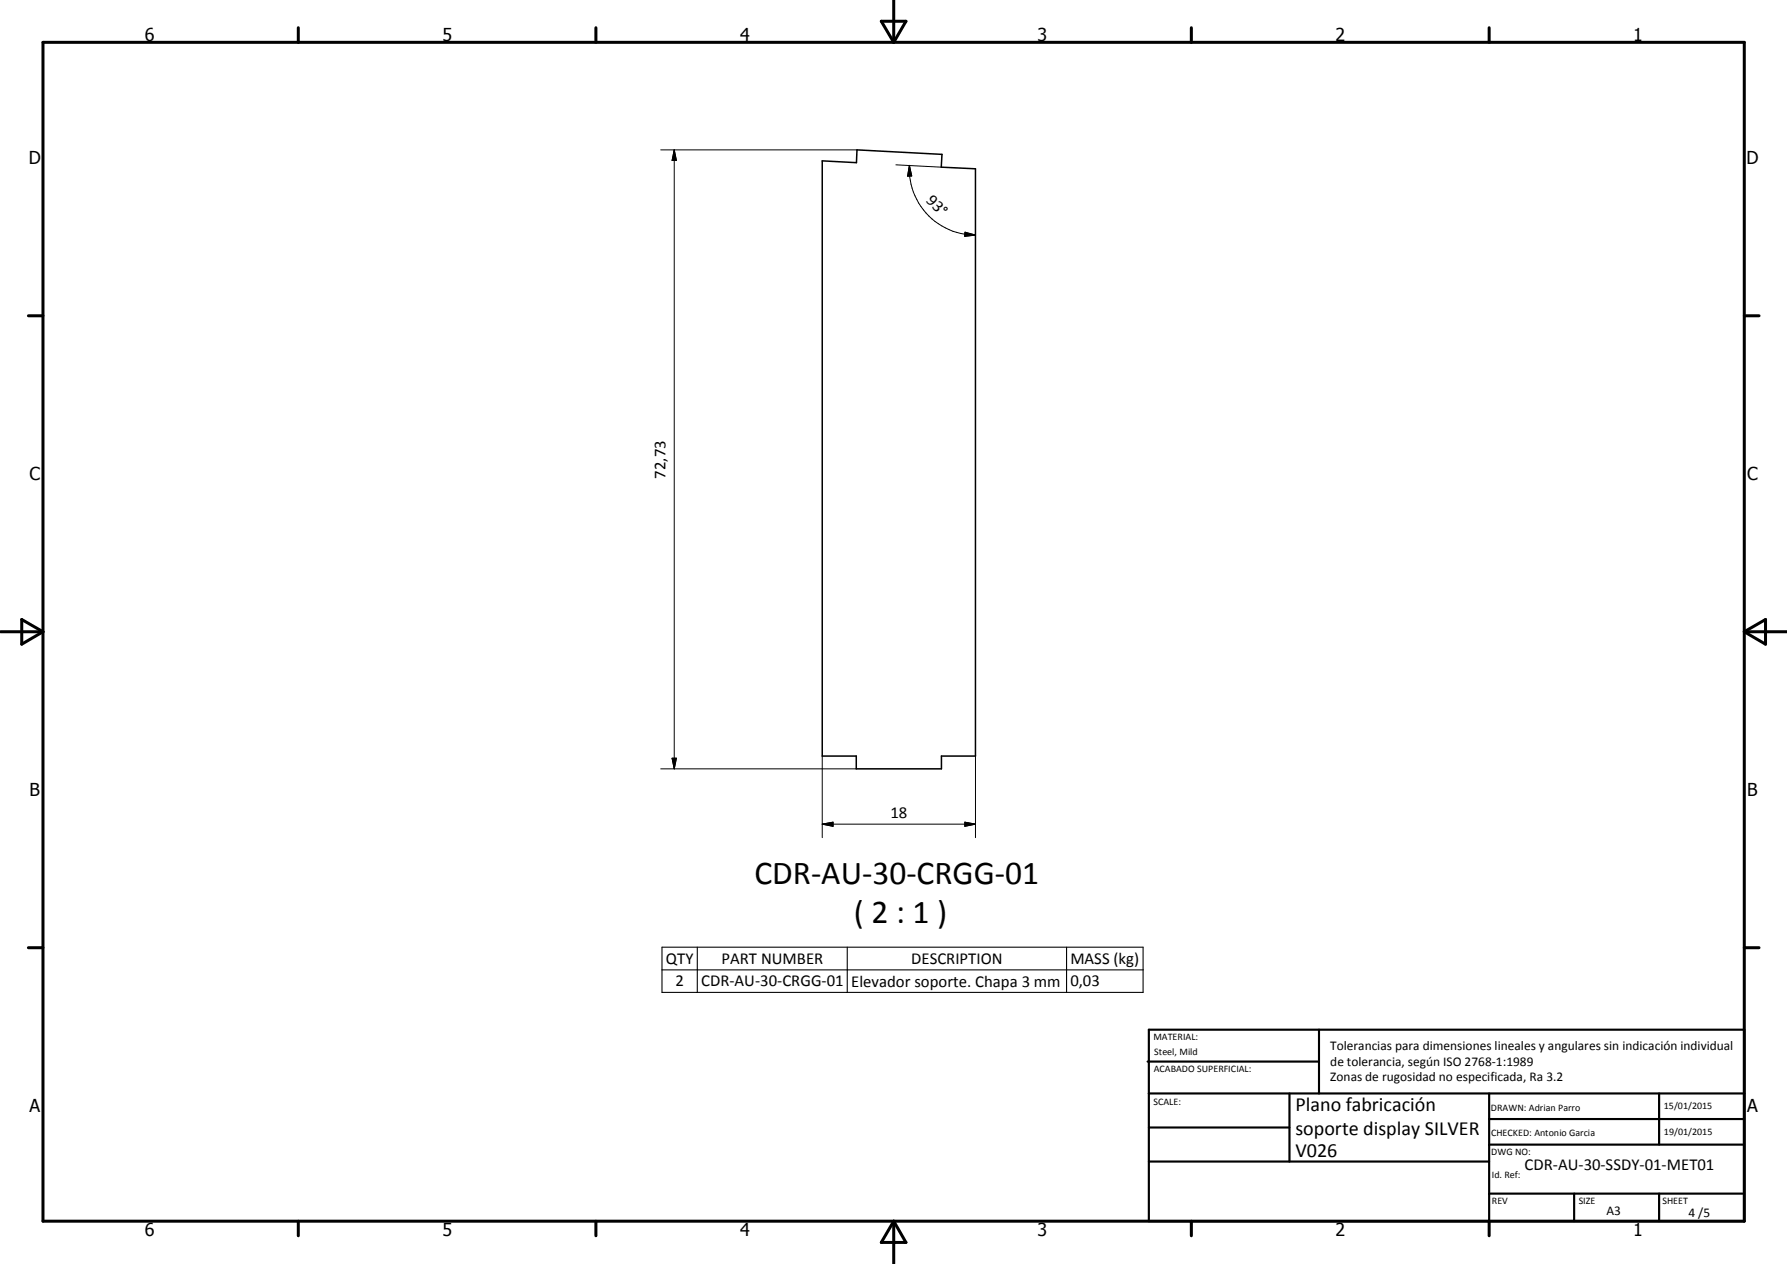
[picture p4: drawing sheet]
<svg xmlns="http://www.w3.org/2000/svg" width="420mm" height="297mm" viewBox="0 0 420 297" stroke-linecap="round" stroke-linejoin="round" font-family="sans-serif">
<defs><g id="words">
<g font-size="7.9">
<text x="177.4" y="207.8">CDR-AU-30-CRGG-01</text>
<text x="200.7" y="216.8">( 2 : 1 )</text>
</g>
<g font-size="4.7">
<text x="304.6" y="261.2">Plano fabricación</text>
<text x="304.6" y="266.6">soporte display SILVER</text>
<text x="304.6" y="272">V026</text>
</g>
<g font-size="4.2">
<text x="34" y="9.6">6</text>
<text x="104" y="9.6">5</text>
<text x="174" y="9.6">4</text>
<text x="244" y="9.6">3</text>
<text x="314" y="9.6">2</text>
<text x="384" y="9.6">1</text>
<text x="6.8" y="38.7">D</text>
<text x="410.6" y="38.7">D</text>
<text x="7" y="112.9">C</text>
<text x="410.8" y="112.9">C</text>
<text x="7" y="187.1">B</text>
<text x="410.8" y="187.1">B</text>
<text x="7" y="261.4">A</text>
<text x="410.8" y="261.4">A</text>
<text x="34" y="290.4">6</text>
<text x="104" y="290.4">5</text>
<text x="174" y="290.4">4</text>
<text x="244" y="290.4">3</text>
<text x="314" y="290.4">2</text>
<text x="384" y="290.4">1</text>
</g>
<g font-size="3.9">
<text x="217.6" y="47.2" transform="rotate(46 217.6 47.2)">93°</text>
<text x="156.5" y="112.5" transform="rotate(-90 156.5 112.5)">72,73</text>
<text x="209.4" y="192.2">18</text>
<text x="156.6" y="226.5">QTY</text>
<text x="169.7" y="226.5">PART NUMBER</text>
<text x="214.2" y="226.5">DESCRIPTION</text>
<text x="251.7" y="226.6">MASS (kg)</text>
<text x="158.8" y="231.8">2</text>
<text x="164.9" y="231.8">CDR-AU-30-CRGG-01</text>
<text x="200.1" y="231.9">Elevador soporte. Chapa 3 mm</text>
<text x="251.7" y="231.8">0,03</text>
<text x="358.5" y="275">CDR-AU-30-SSDY-01-MET01</text>
</g>
<g font-size="3.1">
<text x="312.7" y="246.8">Tolerancias para dimensiones lineales y angulares sin indicación individual</text>
<text x="312.7" y="250.4">de tolerancia, según ISO 2768-1:1989</text>
<text x="312.7" y="254">Zonas de rugosidad no especificada, Ra 3.2</text>
<text x="377.7" y="285.6">A3</text>
<text x="397" y="285.9">4 /5</text>
</g>
<g font-size="2.4">
<text x="271.2" y="244.4">MATERIAL:</text>
<text x="271.3" y="252">ACABADO SUPERFICIAL:</text>
<text x="271.4" y="247.9">Steel, Mild</text>
<text x="271.2" y="259.7">SCALE:</text>
<text x="350.6" y="261">DRAWN: Adrian Parro</text>
<text x="391.2" y="260.6">15/01/2015</text>
<text x="350.6" y="267">CHECKED: Antonio Garcia</text>
<text x="391.2" y="266.7">19/01/2015</text>
<text x="350.6" y="271.4">DWG NO:</text>
<text x="350.8" y="276.9">Id. Ref:</text>
<text x="350.8" y="282.8">REV</text>
<text x="371.2" y="282.9">SIZE</text>
<text x="390.9" y="282.9">SHEET</text>
</g>
</g></defs>
<path d="M193.3 37.8l8.1 .4 .1-3 20 1.1-.2 3 8.1 .4v138h-8.1v3h-20v-3h-8z" fill="none" stroke="#000" stroke-width=".35"/>
<g fill="none" stroke="#000" stroke-width=".71">
<path d="M10.1 9.9h400v277.1h-400zM70.1 6.5v3.4M140.1 6.5v3.4M207.2 5h5.8l-2.9 4.9zM210.1 0v9.9M280.1 6.5v3.4M350.1 6.5v3.4M6.7 74.2h3.4M410.1 74.2h3.5M.1 148.5h10M5.1 145.6l5 2.9-5 2.9zM410.1 148.5h10"/>
<path d="M410.1 148.5l5-2.9v5.8zM6.7 222.7h3.4M410.1 222.7h3.5M70.1 287v3.4M140.1 287v3.4M210.1 287v10M210.1 287l2.9 5h-5.8zM280.1 287v3.4M350.1 287v3.4"/>
</g>
<g fill="none" stroke="#000" stroke-width=".51">
<path d="M269.8 249.5h40.3M270.1 242h140v45h-140zM270.1 257h140M303.2 257v16M310.1 242v15M350.1 257v30M390.1 257v12M270.1 265h33.1M270.1 273h80M350.1 269h60M350.1 263h60M350.1 280.5h60"/>
<path d="M370.1 280.5v6.5M390.1 280.5v6.5"/>
</g>
<path d="M155.6 222.6h113.2v10.6h-113.2zM155.6 227.9h113.2M163.9 222.6v10.6M199.2 222.6v10.6M250.8 222.6v10.6" fill="none" stroke="#000" stroke-width=".25"/>
<g fill="none" stroke="#000" stroke-width=".24">
<path d="M155.4 35.2h46.1M158.5 35.2l.5 2.5h-1zM158.5 35.2v145.5M210.6 38.7l10.7 .6M213.8 38.9l.6 2.5h-1zM213.8 38.9a15.5 15.5 0 0 0 15.6 16.3M226.9 54.6l2.5 .6-2.6 .3zM158 178.2h1l-.5 2.5zM193.3 177.7v19.1M229.4 177.7v19.1M155.4 180.7h45.9M193.3 193.7l2.6-.5v1z"/>
<path d="M193.3 193.7h36.1M226.9 193.2l2.5 .5-2.5 .5z"/>
</g>
<path d="M158.5 35.2l.5 2.5h-1zM213.8 38.9l.6 2.5h-1zM226.9 54.6l2.5 .6-2.6 .3zM158 178.2h1l-.5 2.5zM193.3 193.7l2.6-.5v1zM226.9 193.2l2.5 .5-2.5 .5z" fill="#000"/>
<use href="#words"/>
</svg>
